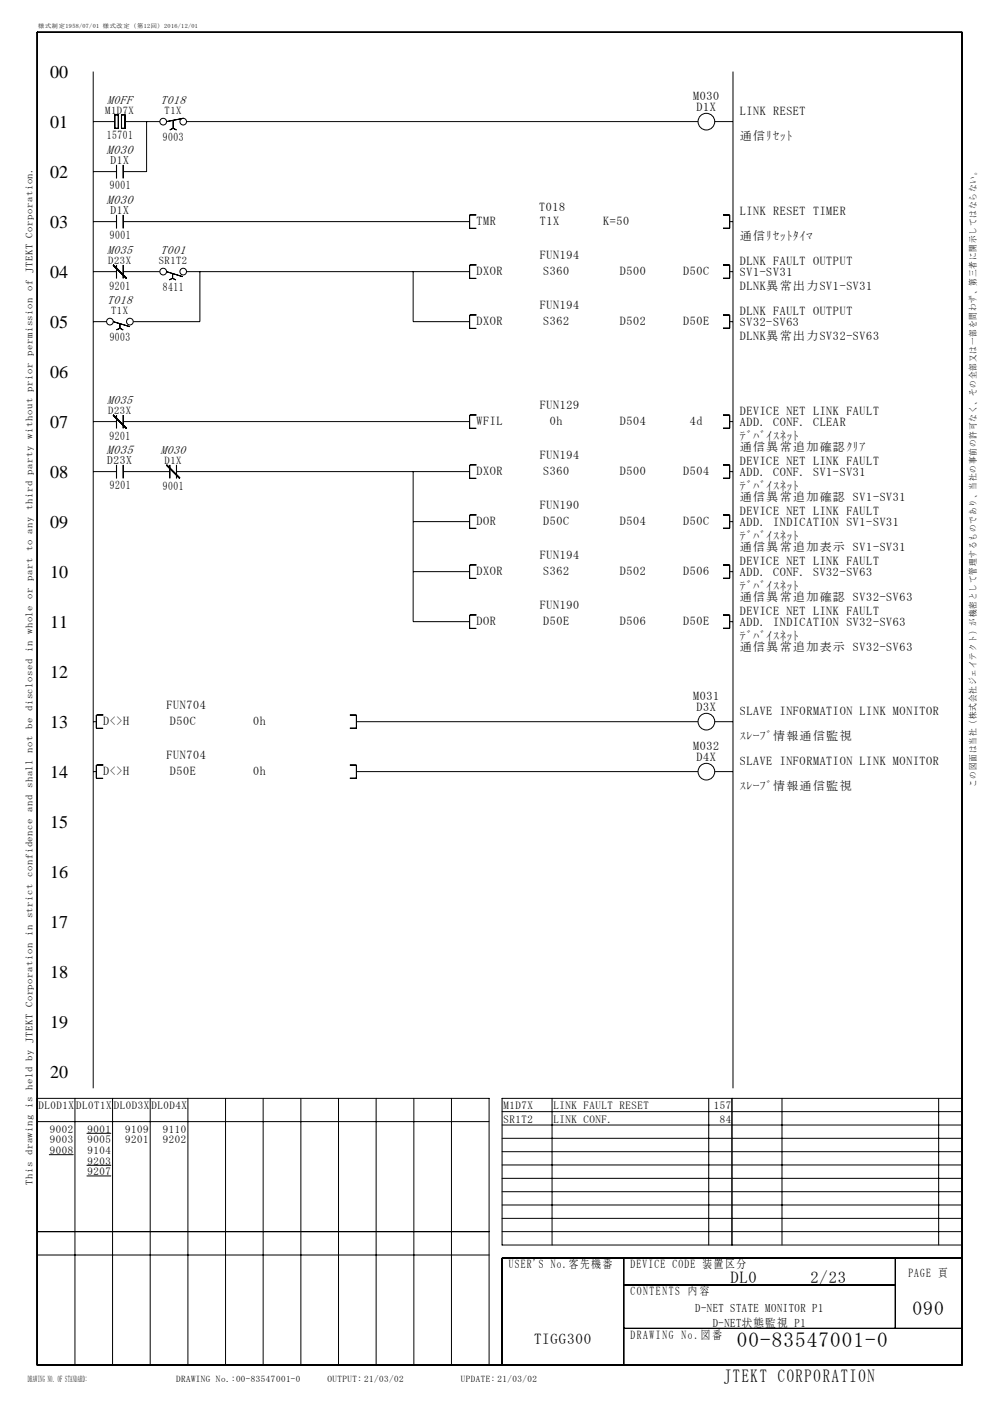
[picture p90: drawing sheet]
<svg xmlns="http://www.w3.org/2000/svg" width="210mm" height="297mm" viewBox="0 0 210 297" stroke-linecap="round" stroke-linejoin="round" font-family="sans-serif">
<defs><g id="words">
<text font-size="4.5" x="156.3" y="285.6">00-83547001-0</text>
<text font-size="4.2" x="193.5" y="278.8">090</text>
<text font-size="3.9" x="153.5" y="292.9">JTEKT CORPORATION</text>
<g font-size="3.8">
<text x="10.7" y="16.4">00</text>
<text x="10.7" y="27.1">01</text>
<text x="10.7" y="37.7">02</text>
<text x="10.7" y="48.3">03</text>
<text x="10.7" y="58.9">04</text>
<text x="10.7" y="69.5">05</text>
<text x="10.7" y="80.1">06</text>
<text x="10.7" y="90.7">07</text>
<text x="10.7" y="101.3">08</text>
<text x="10.7" y="111.9">09</text>
<text x="10.7" y="122.5">10</text>
<text x="10.7" y="133.1">11</text>
<text x="10.7" y="143.7">12</text>
<text x="10.7" y="154.3">13</text>
<text x="10.7" y="164.9">14</text>
<text x="10.7" y="175.5">15</text>
<text x="10.7" y="186.1">16</text>
<text x="10.7" y="196.7">17</text>
<text x="10.7" y="207.3">18</text>
<text x="10.7" y="217.9">19</text>
<text x="10.7" y="228.5">20</text>
</g>
<g font-size="3.5">
<text x="154.9" y="272">DL0</text>
<text x="171.9" y="272">2/23</text>
</g>
<text font-size="3.2" x="113.3" y="285">TIGG300</text>
<g font-size="2.7">
<text x="22.6" y="32.6">M030</text>
<text x="22.6" y="43.2">M030</text>
<text x="22.6" y="96.2">M035</text>
</g>
<g font-size="2.6">
<text x="22.8" y="22">M0FF</text>
<text x="34.1" y="22">T018</text>
<text x="147" y="21.3">M030</text>
<text x="147.7" y="23.6">D1X</text>
<text x="22.7" y="29.5">15701</text>
<text x="34.5" y="29.8">9003</text>
<text x="156.9" y="24.3">LINK RESET</text>
<text x="156.9" y="29.6">通信ﾘｾｯﾄ</text>
<text x="23.3" y="40.1">9001</text>
<text x="101" y="47.8">TMR</text>
<text x="114.4" y="44.8">T018</text>
<text x="114.5" y="47.8">T1X</text>
<text x="127.9" y="47.8">K=50</text>
<text x="156.9" y="45.5">LINK RESET TIMER</text>
<text x="22.8" y="53.8">M035</text>
<text x="23.3" y="50.7">9001</text>
<text x="34.1" y="53.8">T001</text>
<text x="156.9" y="50.8">通信ﾘｾｯﾄﾀｲﾏ</text>
<text x="101" y="58.4">DXOR</text>
<text x="114.5" y="54.8">FUN194</text>
<text x="115.2" y="58.4">S360</text>
<text x="131.4" y="58.4">D500</text>
<text x="144.9" y="58.4">D50C</text>
<text x="156.9" y="56.1">DLNK FAULT OUTPUT</text>
<text x="156.9" y="58.5">SV1-SV31</text>
<text x="22.8" y="64.4">T018</text>
<text x="23.2" y="61.4">9201</text>
<text x="34.5" y="61.7">8411</text>
<text x="114.5" y="65.4">FUN194</text>
<text x="156.9" y="61.4">DLNK異常出力SV1-SV31</text>
<text x="101" y="69">DXOR</text>
<text x="115.2" y="69">S362</text>
<text x="131.4" y="69">D502</text>
<text x="144.9" y="69">D50E</text>
<text x="156.9" y="66.7">DLNK FAULT OUTPUT</text>
<text x="156.9" y="69.1">SV32-SV63</text>
<text x="23.3" y="72.3">9003</text>
<text x="156.9" y="72">DLNK異常出力SV32-SV63</text>
<text x="22.8" y="85.6">M035</text>
<text x="114.5" y="86.6">FUN129</text>
<text x="156.9" y="87.9">DEVICE NET LINK FAULT</text>
<text x="23.2" y="93.2">9201</text>
<text x="101" y="90.2">WFIL</text>
<text x="116.6" y="90.2">0h</text>
<text x="131.4" y="90.2">D504</text>
<text x="146.3" y="90.2">4d</text>
<text x="156.9" y="90.3">ADD. CONF. CLEAR</text>
<text x="156.9" y="93.2">ﾃﾞﾊﾞｲｽﾈｯﾄ</text>
<text x="156.9" y="95.6">通信異常追加確認ｸﾘｱ</text>
<text x="34.1" y="96.2">M030</text>
<text x="101" y="100.8">DXOR</text>
<text x="114.5" y="97.2">FUN194</text>
<text x="115.2" y="100.8">S360</text>
<text x="131.4" y="100.8">D500</text>
<text x="144.9" y="100.8">D504</text>
<text x="156.9" y="98.5">DEVICE NET LINK FAULT</text>
<text x="156.9" y="100.9">ADD. CONF. SV1-SV31</text>
<text x="23.3" y="103.7">9201</text>
<text x="34.5" y="103.8">9001</text>
<text x="114.5" y="107.8">FUN190</text>
<text x="156.9" y="103.8">ﾃﾞﾊﾞｲｽﾈｯﾄ</text>
<text x="156.9" y="106.2">通信異常追加確認 SV1-SV31</text>
<text x="101" y="111.4">DOR</text>
<text x="115.2" y="111.4">D50C</text>
<text x="131.4" y="111.4">D504</text>
<text x="144.9" y="111.4">D50C</text>
<text x="156.9" y="109.1">DEVICE NET LINK FAULT</text>
<text x="156.9" y="111.5">ADD. INDICATION SV1-SV31</text>
<text x="114.5" y="118.4">FUN194</text>
<text x="156.9" y="114.4">ﾃﾞﾊﾞｲｽﾈｯﾄ</text>
<text x="156.9" y="116.8">通信異常追加表示 SV1-SV31</text>
<text x="156.9" y="119.7">DEVICE NET LINK FAULT</text>
<text x="101" y="122">DXOR</text>
<text x="115.2" y="122">S362</text>
<text x="131.4" y="122">D502</text>
<text x="144.9" y="122">D506</text>
<text x="156.9" y="122.1">ADD. CONF. SV32-SV63</text>
<text x="156.9" y="125">ﾃﾞﾊﾞｲｽﾈｯﾄ</text>
<text x="114.5" y="129.1">FUN190</text>
<text x="156.9" y="127.4">通信異常追加確認 SV32-SV63</text>
<text x="156.9" y="130.3">DEVICE NET LINK FAULT</text>
<text x="101" y="132.6">DOR</text>
<text x="115.2" y="132.6">D50E</text>
<text x="131.4" y="132.6">D506</text>
<text x="144.9" y="132.6">D50E</text>
<text x="156.9" y="132.7">ADD. INDICATION SV32-SV63</text>
<text x="156.9" y="135.6">ﾃﾞﾊﾞｲｽﾈｯﾄ</text>
<text x="156.9" y="138">通信異常追加表示 SV32-SV63</text>
<text x="147" y="148.5">M031</text>
<text x="21.9" y="153.8">D&lt;&gt;H</text>
<text x="35.3" y="150.3">FUN704</text>
<text x="36" y="153.8">D50C</text>
<text x="53.7" y="153.8">0h</text>
<text x="147.7" y="150.8">D3X</text>
<text x="156.9" y="151.5">SLAVE INFORMATION LINK MONITOR</text>
<text x="35.3" y="160.8">FUN704</text>
<text x="147" y="159.1">M032</text>
<text x="147.7" y="161.4">D4X</text>
<text x="156.9" y="156.8">ｽﾚｰﾌﾞ情報通信監視</text>
<text x="21.9" y="164.4">D&lt;&gt;H</text>
<text x="36" y="164.4">D50E</text>
<text x="53.7" y="164.4">0h</text>
<text x="156.9" y="162.1">SLAVE INFORMATION LINK MONITOR</text>
<text x="156.9" y="167.4">ｽﾚｰﾌﾞ情報通信監視</text>
<text x="107.9" y="268.9">USER'S No.客先機番</text>
<text x="133.7" y="268.9">DEVICE CODE 装置区分</text>
<text x="133.7" y="274.5">CONTENTS 内 容</text>
<text x="192.7" y="270.7">PAGE 頁</text>
<text x="133.7" y="283.8">DRAWING No.図 番</text>
</g>
<g font-size="2.5">
<text x="147.4" y="278.1">D-NET STATE MONITOR P1</text>
<text x="151.2" y="281.3">D-NET状態監視 P1</text>
</g>
<g font-size="2.4">
<text x="23.4" y="34.7">D1X</text>
<text x="23.4" y="45.3">D1X</text>
<text x="22.8" y="98.3">D23X</text>
</g>
<g font-size="2.3">
<text x="8.2" y="235.2">DL0D1X</text>
<text x="16.2" y="235.2">DL0T1X</text>
<text x="24.2" y="235.2">DL0D3X</text>
<text x="32.2" y="235.2">DL0D4X</text>
<text x="106.8" y="235.2">M1D7X</text>
<text x="106.8" y="238">SR1T2</text>
<text x="117.4" y="235.2">LINK FAULT RESET</text>
<text x="117.4" y="238">LINK CONF.</text>
<text x="151.4" y="235.2">157</text>
<text x="152.7" y="238">84</text>
<text x="10.6" y="240.2">9002</text>
<text x="10.6" y="242.4">9003</text>
<text x="10.6" y="244.7">9008</text>
<text x="18.6" y="242.4">9005</text>
<text x="18.6" y="244.7">9104</text>
<text x="18.6" y="240.2">9001</text>
<text x="26.6" y="240.2">9109</text>
<text x="26.6" y="242.4">9201</text>
<text x="34.5" y="240.2">9110</text>
<text x="34.5" y="242.4">9202</text>
<text x="18.6" y="247">9203</text>
<text x="18.6" y="249.2">9207</text>
</g>
<g font-size="2.2">
<text x="22.3" y="24.1">M1D7X</text>
<text x="34.9" y="24.1">T1X</text>
<text x="23" y="55.9">D23X</text>
<text x="33.7" y="55.9">SR1T2</text>
<text x="23.6" y="66.5">T1X</text>
<text x="23" y="87.7">D23X</text>
<text x="34.9" y="98.3">D1X</text>
</g>
<text font-size="2.1" x="6.9" y="251.2" transform="rotate(-90 6.9 251.2)">This drawing is held by JTEKT Corporation in strict confidence and shall not be disclosed in whole or part to any third party without prior permission of JTEKT Corporation.</text>
<g font-size="1.9">
<text x="207.1" y="166.9" transform="rotate(-90 207.1 166.9)">この図面は当社（株式会社ジェイテクト）が機密として管理するものであり、当社の事前の許可なく、その全部又は一部を問わず、第三者に開示してはならない。</text>
<text x="5.9" y="293">DRAWING NO. OF STANDARD:</text>
<text x="37.3" y="293">DRAWING No.:00-83547001-0</text>
<text x="69.5" y="293">OUTPUT: 21/03/02</text>
<text x="97.8" y="293">UPDATE: 21/03/02</text>
</g>
<text font-size="1.3" x="8.1" y="6">様式制定1958/07/01 様式改定（第12回）2016/12/01</text>
</g></defs>
<g fill="none" stroke="#000" stroke-width=".21">
<path d="M7.9 6.8v282.6M7.9 6.8h196.1v282.6h-196.1zM7.9 6.9h196.1M19.8 15.2v215.5M155.5 15.2v215.5M204 6.8v282.6M19.8 25.8h4.6M19.8 36.4h4.9M24.4 24.3l.7 .1v2.8h-.7zM24.7 35v2.8M25.8 24.3l.7 .1v2.8h-.7zM26.1 35v2.8"/>
<path d="M26.5 25.8h7.4M31.1 25.8v10.6h-5M36.7 25.5v1.7M36.7 27.2l-.7 .3M36.7 27.2l.7 .4M38.9 25.1l-3.6 .7M39.6 25.8h108.5M151.6 25.8h3.9M19.8 47h4.9M19.8 57.6h4.9M24 56.2l2.9 2.8M24.7 45.6v2.8"/>
<path d="M24.7 56.2v2.8M26.1 45.6v2.8M26.1 56.2v2.8M26.1 47h73.5M26.1 57.6h7.8M35.3 57.6l3.4 1.1M36.6 58v1l.7 .4M36.6 58v1l-.7 .3M39.6 57.6h60M42.4 57.6v10.6h-14.1M87.6 57.6v10.6h12M99.6 45.6v2.8"/>
<path d="M99.6 56.2v2.8M101 45.6h-1.4v2.8h1.4M101 56.2h-1.4v2.8h1.4M153.4 45.6h1.4v2.8h-1.4M153.4 45.6h1.4M153.4 56.2h1.4v2.8h-1.4M153.4 56.2h1.4M154.7 45.6v2.8M154.7 56.2v2.8M154.8 47h.7M154.8 57.6h.7M19.8 68.2h2.8"/>
<path d="M24 68.2l3.6 1.1M25.4 68.6v1l.7 .4M25.4 68.6v1l-.7 .3M99.6 66.8v2.8M101 66.8h-1.4v2.8h1.4M153.4 66.8h1.4v2.8h-1.4M153.4 66.8h1.4M153.4 69.6h1.4M154.7 66.8v2.8M154.8 68.2h.7M19.8 89.4h4.9M19.8 100h4.9"/>
<path d="M24 88l2.8 2.8M24 87.9l2.9 2.9M24.7 88v2.8M24.7 98.6v2.8M26.1 88v2.8M26.1 98.6v2.8M26.1 89.4h73.5M26.1 100h9.9M35.3 98.6l2.8 2.9M35.3 98.6l2.9 2.8-2.9-2.8M36 98.6v2.8M37.4 98.6v2.8"/>
<path d="M37.4 100h62.2M87.6 100v31.8h12M99.6 88v2.8M99.6 98.6v2.8M99.6 90.8h1.4M101 88h-1.4v2.8h1.4M101 98.6h-1.4v2.8h1.4M153.4 88h1.4v2.8h-1.4M153.4 98.6h1.4v2.8h-1.4M153.4 88h1.4M154.7 88v2.8M154.7 98.6v2.8"/>
<path d="M154.8 89.4h.7M154.8 100h.7M87.6 110.6h12M99.6 109.2v2.8M99.6 119.8v2.8M99.6 101.4h1.4M99.6 112h1.4M101 109.2h-1.4v2.8h1.4M101 119.8h-1.4v2.8h1.4M153.4 109.2h1.4v2.8h-1.4M153.4 119.8h1.4v2.8h-1.4M154.7 109.2v2.8"/>
<path d="M154.7 119.8v2.8M154.8 110.6h.7M87.6 121.2h12M99.6 130.4v2.8M99.6 122.6h1.4M99.6 133.2h1.4M101 130.4h-1.4v2.8h1.4M153.4 130.4h1.4v2.8h-1.4M154.7 130.4v2.8M154.8 121.2h.7M154.8 131.8h.7M19.8 153h.6"/>
<path d="M20.4 151.6v2.8M21.9 151.6h-1.4l-.1 2.8h1.5M74.2 151.6h1.4v2.8h-1.4M75.6 151.6v2.8M75.6 153h72.5M151.6 153h3.9M19.8 163.6h.6M20.4 162.2v2.8M21.9 162.2h-1.5v2.8h1.5M74.2 162.2h1.4v2.8h-1.4M75.6 162.2v2.8M75.6 163.6h72.5"/>
<path d="M151.6 163.6h3.9M7.9 232.9h95.8v56.5M7.9 237.8h95.8M15.9 232.9v56.5M23.9 232.9v56.5M31.9 232.9v56.5M39.9 232.9v56.5M47.8 232.9v56.5M55.8 232.9v56.5M63.8 232.9v56.5M71.8 232.9v56.5M79.8 232.9v56.5"/>
<path d="M87.8 232.9v56.5M95.8 232.9v56.5M106.5 238.5h97.5M106.5 235.7h97.5M117.1 232.9v31.1M150.3 232.9v31.1M155.3 232.9v31.1M165.9 232.9v31.1M199.1 232.9v31.1M204 232.9h-97.5v31.1h97.5M10.5 244.8h5M18.4 240.3h5.1"/>
<path d="M18.4 247.1h5.1M18.4 249.3h5.1M106.5 258.3h97.5M106.5 255.5h97.5M106.5 252.7h97.5M106.5 249.8h97.5M106.5 247h97.5M106.5 244.2h97.5M106.5 241.3h97.5M7.9 261.1h95.8M7.9 266.1h95.8M106.5 261.1h97.5"/>
<path d="M106.5 266.8h97.5M106.5 266.7h97.5M106.5 266.8v22.6M132.3 266.8v22.6M132.3 272.4h57.6M132.3 272.5h57.6M189.9 266.8v14.8M204 266.8h-97.5v22.6M7.9 289.5h196.1M132.3 281.6h71.7M132.3 281.7h71.7"/>
<circle cx="34.6" cy="25.8" r=".71"/>
<circle cx="38.9" cy="25.8" r=".7"/>
<circle cx="149.8" cy="25.8" r="1.77"/>
<circle cx="34.6" cy="57.6" r=".71"/>
<circle cx="38.9" cy="57.6" r=".7"/>
<circle cx="23.3" cy="68.2" r=".71"/>
<circle cx="27.5" cy="68.2" r=".71"/>
<circle cx="149.8" cy="153" r="1.77"/>
<circle cx="149.8" cy="163.6" r="1.77"/>
</g>
<use href="#words"/>
</svg>
